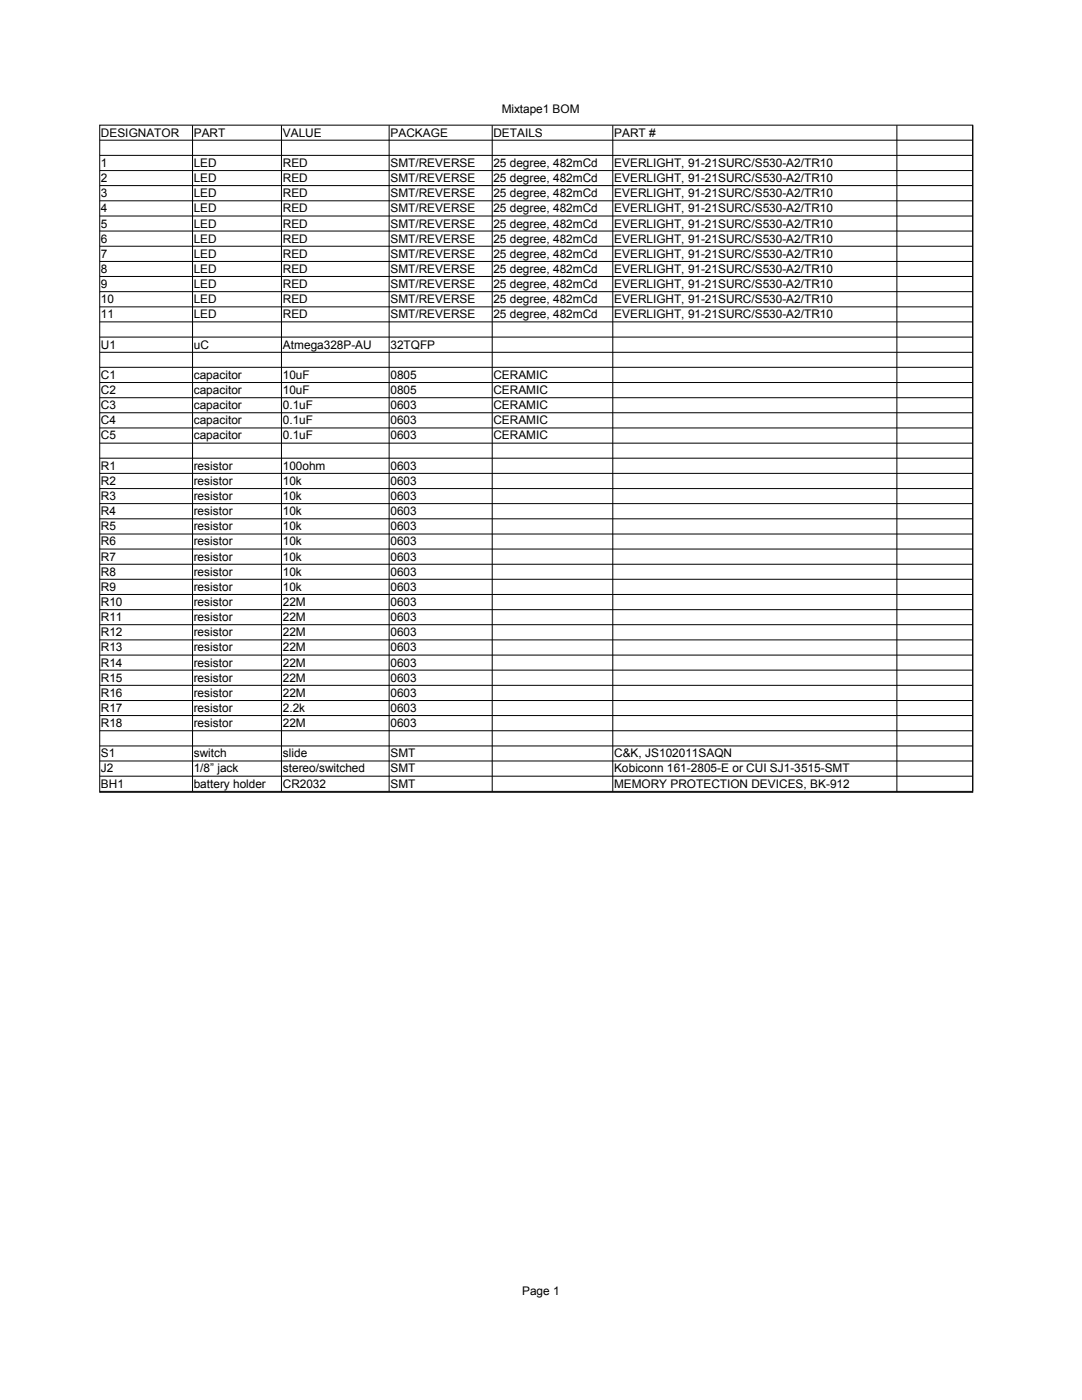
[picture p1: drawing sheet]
<svg xmlns="http://www.w3.org/2000/svg" width="216mm" height="279mm" viewBox="0 0 216 279" stroke-linecap="round" stroke-linejoin="round" font-family="sans-serif">
<defs><g id="words">
<g font-size="2.4">
<text x="100.1" y="22.5">Mixtape1 BOM</text>
<text x="20.1" y="27.3">DESIGNATOR</text>
<text x="38.7" y="27.3">PART</text>
<text x="56.4" y="27.3">VALUE</text>
<text x="77.9" y="27.3">PACKAGE</text>
<text x="98.5" y="27.3">DETAILS</text>
<text x="122.6" y="27.3">PART #</text>
<text x="20.1" y="33.3">1</text>
<text x="38.7" y="33.3">LED</text>
<text x="56.4" y="33.3">RED</text>
<text x="77.9" y="33.3">SMT/REVERSE</text>
<text x="98.5" y="33.3">25 degree, 482mCd</text>
<text x="122.6" y="33.3">EVERLIGHT, 91-21SURC/S530-A2/TR10</text>
<text x="20.1" y="36.3">2</text>
<text x="20.1" y="39.3">3</text>
<text x="38.7" y="36.3">LED</text>
<text x="38.7" y="39.3">LED</text>
<text x="56.4" y="36.3">RED</text>
<text x="56.4" y="39.3">RED</text>
<text x="77.9" y="36.3">SMT/REVERSE</text>
<text x="77.9" y="39.3">SMT/REVERSE</text>
<text x="98.5" y="36.3">25 degree, 482mCd</text>
<text x="98.5" y="39.3">25 degree, 482mCd</text>
<text x="122.6" y="36.3">EVERLIGHT, 91-21SURC/S530-A2/TR10</text>
<text x="122.6" y="39.3">EVERLIGHT, 91-21SURC/S530-A2/TR10</text>
<text x="20.1" y="42.4">4</text>
<text x="20.1" y="45.4">5</text>
<text x="38.7" y="42.4">LED</text>
<text x="38.7" y="45.4">LED</text>
<text x="56.4" y="42.4">RED</text>
<text x="56.4" y="45.4">RED</text>
<text x="77.9" y="42.4">SMT/REVERSE</text>
<text x="77.9" y="45.4">SMT/REVERSE</text>
<text x="98.5" y="42.4">25 degree, 482mCd</text>
<text x="98.5" y="45.4">25 degree, 482mCd</text>
<text x="122.6" y="42.4">EVERLIGHT, 91-21SURC/S530-A2/TR10</text>
<text x="122.6" y="45.4">EVERLIGHT, 91-21SURC/S530-A2/TR10</text>
<text x="20.1" y="48.4">6</text>
<text x="20.1" y="51.4">7</text>
<text x="38.7" y="48.4">LED</text>
<text x="38.7" y="51.4">LED</text>
<text x="56.4" y="48.4">RED</text>
<text x="56.4" y="51.4">RED</text>
<text x="77.9" y="48.4">SMT/REVERSE</text>
<text x="77.9" y="51.4">SMT/REVERSE</text>
<text x="98.5" y="48.4">25 degree, 482mCd</text>
<text x="98.5" y="51.4">25 degree, 482mCd</text>
<text x="122.6" y="48.4">EVERLIGHT, 91-21SURC/S530-A2/TR10</text>
<text x="122.6" y="51.4">EVERLIGHT, 91-21SURC/S530-A2/TR10</text>
<text x="20.1" y="54.5">8</text>
<text x="20.1" y="57.5">9</text>
<text x="38.7" y="54.5">LED</text>
<text x="38.7" y="57.5">LED</text>
<text x="56.4" y="54.5">RED</text>
<text x="56.4" y="57.5">RED</text>
<text x="77.9" y="54.5">SMT/REVERSE</text>
<text x="77.9" y="57.5">SMT/REVERSE</text>
<text x="98.5" y="54.5">25 degree, 482mCd</text>
<text x="98.5" y="57.5">25 degree, 482mCd</text>
<text x="122.6" y="54.5">EVERLIGHT, 91-21SURC/S530-A2/TR10</text>
<text x="122.6" y="57.5">EVERLIGHT, 91-21SURC/S530-A2/TR10</text>
<text x="20.1" y="60.5">10</text>
<text x="20.1" y="63.5">11</text>
<text x="38.7" y="60.5">LED</text>
<text x="38.7" y="63.5">LED</text>
<text x="56.4" y="60.5">RED</text>
<text x="56.4" y="63.5">RED</text>
<text x="77.9" y="60.5">SMT/REVERSE</text>
<text x="77.9" y="63.5">SMT/REVERSE</text>
<text x="98.5" y="60.5">25 degree, 482mCd</text>
<text x="98.5" y="63.5">25 degree, 482mCd</text>
<text x="122.6" y="60.5">EVERLIGHT, 91-21SURC/S530-A2/TR10</text>
<text x="122.6" y="63.5">EVERLIGHT, 91-21SURC/S530-A2/TR10</text>
<text x="20.1" y="69.6">U1</text>
<text x="38.7" y="69.6">uC</text>
<text x="56.4" y="69.6">Atmega328P-AU</text>
<text x="77.9" y="69.6">32TQFP</text>
<text x="20.1" y="75.6">C1</text>
<text x="38.7" y="75.6">capacitor</text>
<text x="56.4" y="75.6">10uF</text>
<text x="77.9" y="75.6">0805</text>
<text x="98.5" y="75.6">CERAMIC</text>
<text x="20.1" y="78.6">C2</text>
<text x="20.1" y="81.7">C3</text>
<text x="38.7" y="78.6">capacitor</text>
<text x="38.7" y="81.7">capacitor</text>
<text x="56.4" y="78.6">10uF</text>
<text x="56.4" y="81.7">0.1uF</text>
<text x="77.9" y="78.6">0805</text>
<text x="77.9" y="81.7">0603</text>
<text x="98.5" y="78.6">CERAMIC</text>
<text x="98.5" y="81.7">CERAMIC</text>
<text x="20.1" y="84.7">C4</text>
<text x="20.1" y="87.7">C5</text>
<text x="38.7" y="84.7">capacitor</text>
<text x="38.7" y="87.7">capacitor</text>
<text x="56.4" y="84.7">0.1uF</text>
<text x="56.4" y="87.7">0.1uF</text>
<text x="77.9" y="84.7">0603</text>
<text x="77.9" y="87.7">0603</text>
<text x="98.5" y="84.7">CERAMIC</text>
<text x="98.5" y="87.7">CERAMIC</text>
<text x="20.1" y="93.7">R1</text>
<text x="38.7" y="93.7">resistor</text>
<text x="56.4" y="93.7">100ohm</text>
<text x="77.9" y="93.7">0603</text>
<text x="20.1" y="96.8">R2</text>
<text x="20.1" y="99.8">R3</text>
<text x="38.7" y="96.8">resistor</text>
<text x="38.7" y="99.8">resistor</text>
<text x="56.4" y="96.8">10k</text>
<text x="56.4" y="99.8">10k</text>
<text x="77.9" y="96.8">0603</text>
<text x="77.9" y="99.8">0603</text>
<text x="20.1" y="102.8">R4</text>
<text x="20.1" y="105.8">R5</text>
<text x="38.7" y="102.8">resistor</text>
<text x="38.7" y="105.8">resistor</text>
<text x="56.4" y="102.8">10k</text>
<text x="56.4" y="105.8">10k</text>
<text x="77.9" y="102.8">0603</text>
<text x="77.9" y="105.8">0603</text>
<text x="20.1" y="108.8">R6</text>
<text x="20.1" y="111.9">R7</text>
<text x="38.7" y="108.8">resistor</text>
<text x="38.7" y="111.9">resistor</text>
<text x="56.4" y="108.8">10k</text>
<text x="56.4" y="111.9">10k</text>
<text x="77.9" y="108.8">0603</text>
<text x="77.9" y="111.9">0603</text>
<text x="20.1" y="114.9">R8</text>
<text x="20.1" y="117.9">R9</text>
<text x="38.7" y="114.9">resistor</text>
<text x="38.7" y="117.9">resistor</text>
<text x="56.4" y="114.9">10k</text>
<text x="56.4" y="117.9">10k</text>
<text x="77.9" y="114.9">0603</text>
<text x="77.9" y="117.9">0603</text>
<text x="20.1" y="120.9">R10</text>
<text x="20.1" y="124">R11</text>
<text x="38.7" y="120.9">resistor</text>
<text x="38.7" y="124">resistor</text>
<text x="56.4" y="120.9">22M</text>
<text x="56.4" y="124">22M</text>
<text x="77.9" y="120.9">0603</text>
<text x="77.9" y="124">0603</text>
<text x="20.1" y="127">R12</text>
<text x="20.1" y="130">R13</text>
<text x="38.7" y="127">resistor</text>
<text x="38.7" y="130">resistor</text>
<text x="56.4" y="127">22M</text>
<text x="56.4" y="130">22M</text>
<text x="77.9" y="127">0603</text>
<text x="77.9" y="130">0603</text>
<text x="20.1" y="133">R14</text>
<text x="20.1" y="136">R15</text>
<text x="38.7" y="133">resistor</text>
<text x="38.7" y="136">resistor</text>
<text x="56.4" y="133">22M</text>
<text x="56.4" y="136">22M</text>
<text x="77.9" y="133">0603</text>
<text x="77.9" y="136">0603</text>
<text x="20.1" y="139.1">R16</text>
<text x="20.1" y="142.1">R17</text>
<text x="38.7" y="139.1">resistor</text>
<text x="38.7" y="142.1">resistor</text>
<text x="56.4" y="139.1">22M</text>
<text x="56.4" y="142.1">2.2k</text>
<text x="77.9" y="139.1">0603</text>
<text x="77.9" y="142.1">0603</text>
<text x="20.1" y="145.1">R18</text>
<text x="38.7" y="145.1">resistor</text>
<text x="56.4" y="145.1">22M</text>
<text x="77.9" y="145.1">0603</text>
<text x="20.1" y="151.2">S1</text>
<text x="20.1" y="154.2">J2</text>
<text x="38.7" y="151.2">switch</text>
<text x="38.7" y="154.2">1/8” jack</text>
<text x="56.4" y="151.2">slide</text>
<text x="56.4" y="154.2">stereo/switched</text>
<text x="77.9" y="151.2">SMT</text>
<text x="77.9" y="154.2">SMT</text>
<text x="122.6" y="151.2">C&amp;K, JS102011SAQN</text>
<text x="122.6" y="154.2">Kobiconn 161-2805-E or CUI SJ1-3515-SMT</text>
<text x="20.1" y="157.2">BH1</text>
<text x="38.7" y="157.2">battery holder</text>
<text x="56.4" y="157.2">CR2032</text>
<text x="77.9" y="157.2">SMT</text>
<text x="122.6" y="157.2">MEMORY PROTECTION DEVICES, BK-912</text>
<text x="104.2" y="258.5">Page 1</text>
</g>
</g></defs>
<g fill="none" stroke="#000" stroke-width=".2">
<path d="M19.9 25h174.2v133.1h-174.2zM19.9 28h174.2M19.9 31h174.2M19.9 34h174.2M19.9 37h174.2M38.4 25v132.9M56.2 25v132.9M77.6 25v132.9M98.2 25v132.9M122.3 25v132.9M179 25v132.9M194.1 25v132.9h-174.2"/>
<path d="M19.9 40.1h174.2M19.9 43.1h174.2M19.9 46.1h174.2M19.9 49.1h174.2M19.9 52.2h174.2M19.9 55.2h174.2M19.9 58.2h174.2M19.9 61.2h174.2M19.9 64.2h174.2M19.9 67.3h174.2M19.9 70.3h174.2M19.9 73.3h174.2"/>
<path d="M19.9 76.3h174.2M19.9 79.4h174.2M19.9 82.4h174.2M19.9 85.4h174.2M19.9 88.4h174.2M19.9 91.4h174.2M19.9 94.5h174.2M19.9 97.5h174.2M19.9 100.5h174.2M19.9 103.5h174.2M19.9 106.6h174.2M19.9 109.6h174.2"/>
<path d="M19.9 112.6h174.2M19.9 115.6h174.2M19.9 118.6h174.2M19.9 121.7h174.2M19.9 124.7h174.2M19.9 127.7h174.2M19.9 130.7h174.2M19.9 133.7h174.2M19.9 136.8h174.2M19.9 139.8h174.2M19.9 142.8h174.2M19.9 145.8h174.2"/>
<path d="M19.9 148.9h174.2M19.9 151.9h174.2M19.9 154.9h174.2"/>
</g>
<use href="#words"/>
</svg>
